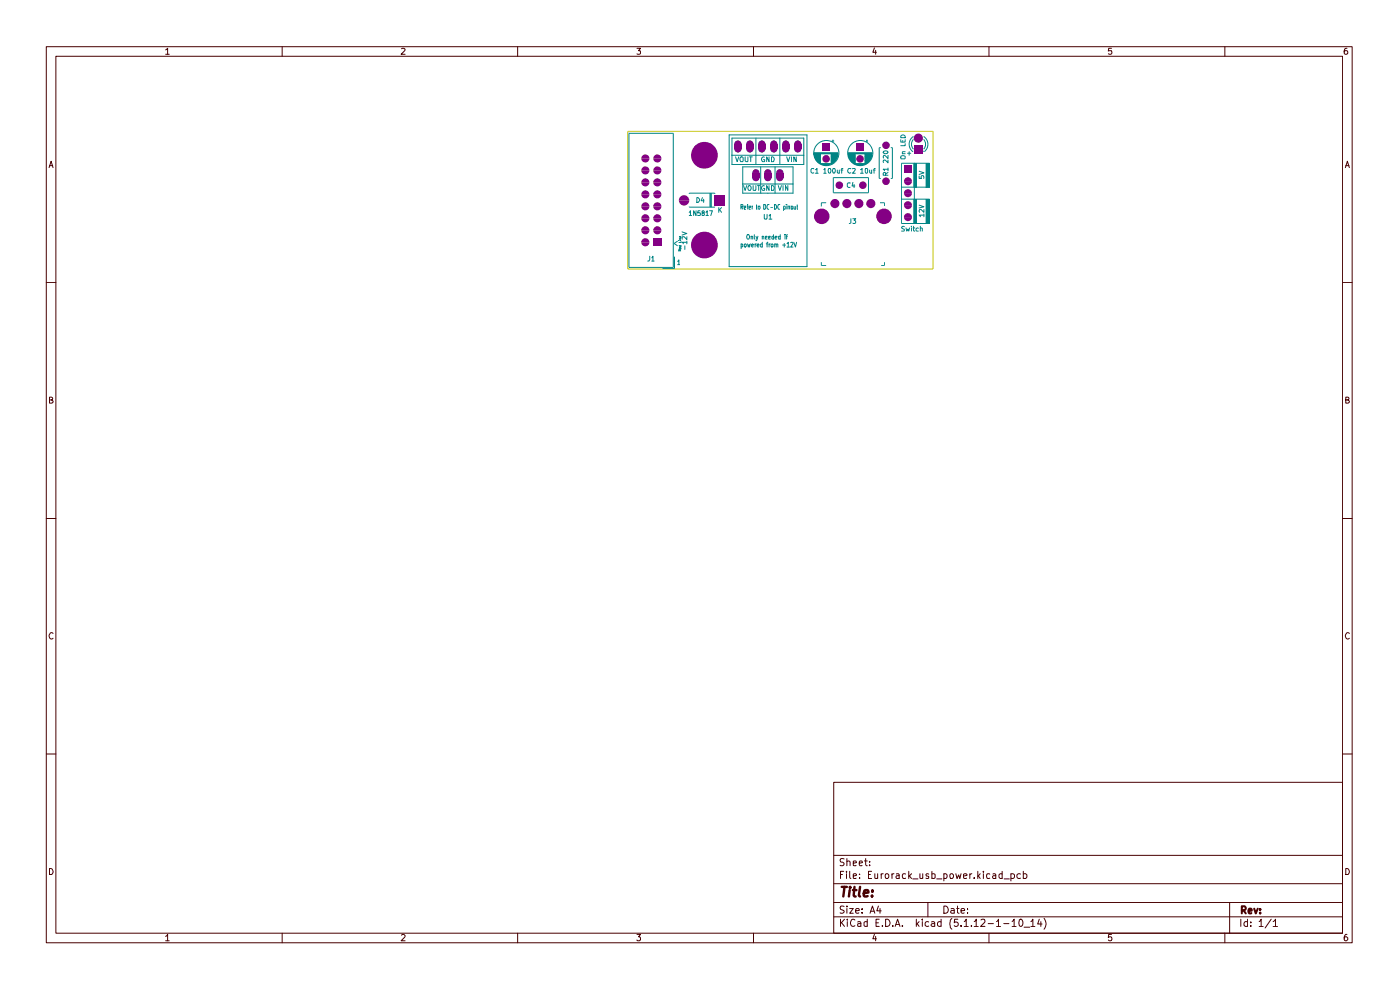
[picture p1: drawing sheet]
<svg xmlns="http://www.w3.org/2000/svg" width="297mm" height="210mm" viewBox="0 0 297 210" stroke-linecap="round" stroke-linejoin="round" font-family="sans-serif">
<g fill="none" stroke="#480000" stroke-width=".21">
<path d="M9.8 9.9h277.1v190.1h-277.1zM11.9 11.9h272.9v186.1h-272.9zM35.1 10.6l.5-.4v1.3M35.1 11.5h.8M59.9 9.9v2M85.2 10.3l.5-.1 .2 .4-.8 .9h.8M109.8 9.9v2M135.1 10.2h.8l-.4 .6h.3v.6h-.7M159.9 9.9v2M185.5 10.2l-.3 .9h.7M185.8 10.7v.8M209.8 9.9v2"/>
<path d="M235.8 10.2h-.6l-.1 .6h.7a.48 .48 0 0 1 0 .6 .48 .48 0 0 1-.7 0M259.8 9.9v2M285.7 10.2l-.4 .1-.1 1 .2 .2 .4-.1 .1-.4-.2-.2h-.5v.2M10.4 35.6l.4-1.4 .5 1.4M10.5 35.1h.7M285.4 35.6l.4-1.4 .5 1.4M285.5 35.1h.7M9.8 59.9h2.1M284.8 59.9h2.1M10.5 84.8h.6v-.5l-.6-.1v1.3h.5l.3-.4-.4-.3M285.5 84.8h.6v-.5l-.6-.1v1.3h.5l.3-.4-.4-.3M9.8 110h2.1"/>
<path d="M284.8 110h2.1M11.3 134.4a.57 .57 0 0 0-.8 0 .57 .57 0 0 0 0 .8l.3 .4 .5-.2M286.3 134.4a.57 .57 0 0 0-.8 0 .57 .57 0 0 0 0 .8l.3 .4 .5-.2M9.8 159.9h2.1M284.8 159.9h2.1M176.9 165.9h107.9v32.1h-107.9zM10.5 184.2a.71 .71 0 0 1 .7 .5 .71 .71 0 0 1-.2 .8h-.5zM35.1 198.6l.5-.4v1.4M35.1 199.6h.8M59.9 198v2M85.2 198.4l.1-.2h.4l.2 .4-.8 1h.8M109.8 198v2"/>
<path d="M135.1 198.2h.8l-.4 .5 .4 .3-.1 .5-.5 .1-.2-.2M159.9 198v2M176.9 194.5h107.9M176.9 191.4h107.9M176.9 187.5h107.9M176.9 181.4h107.9M178.3 195v1.5M178.3 185.5h.4M178.5 195.7l.7 .8M179 184.8h-.7v1.6M179.1 192.3h-.8a.61 .61 0 0 0 .1 .6 .61 .61 0 0 0 .6 .2l.1 .4a.6 .6 0 0 1-.9 .1M179.1 182.2h-.8a.53 .53 0 0 0 .1 .6 .53 .53 0 0 0 .5 .2l.2 .2-.2 .4h-.7"/>
<path d="M179.2 195l-.9 .9M179.6 184.8v.2M179.6 185.3v1.1M179.7 192.2v.2M179.7 182.8v-.1a.36 .36 0 0 1 .6 .2v.7M179.7 182.1v1.5M179.7 192.7v1M179.7 195v.2M179.7 195.5v1M180.3 192.7h.7l-.7 1h.7M180.3 184.8v1.3l.2 .3M181 185.8l.7-.1-.2-.4-.5 .1v.9h.6"/>
<path d="M181 183.1l.7-.1-.2-.4-.5 .1v.9h.6M181.4 195.2l-.4-.2a.78 .78 0 0 0-.6 .7 .78 .78 0 0 0 .6 .8l.4-.2M181.5 193.2l.8-.1-.1-.3-.4-.1-.3 .3v.5l.3 .2 .4-.1M181.9 195.6h.6l.1 .9M182.3 183.1l.7-.1-.2-.4-.4 .1-.1 .7 .2 .2h.4M182.4 186.2v.2M182.4 185.4v.1M182.6 195.9l-.7 .1v.4h.7M182.9 193.5v.2M182.9 192.8v.2M183.4 182.6h.6M183.6 182.1v1.3l.4 .2"/>
<path d="M184 195.6l-.4-.1-.3 .2v.6l.3 .2 .4-.1M184 195v1.5M184.2 185.5h.5M184.5 183.5v.1M184.5 182.7v.2M184.6 193.7l.5-1.5 .5 1.5M184.7 193.3h.7M184.9 184.8h-.7v1.6h.7M185.5 198.2l-.3 .9h.7M185.6 185.3v1l.4 .1 .2-.2M185.8 198.6v1M185.8 195.7h.6"/>
<path d="M186.2 185.3v1.1M186.4 192.2l-.4 1h.9M186.5 195h-.7v1.5h.7M186.7 192.7v1M186.9 185.3v1.1M187.2 196.3v.2M187.4 185.3l-.5 .3M187.9 195a.78 .78 0 0 1 .9 .7 .78 .78 0 0 1-.9 .8zM187.9 185.4l.4-.1 .3 .3v.4l-.3 .4-.4-.1zM189.2 185.3v1.1M189.4 196.3v.2M189.7 185.3l-.5 .3"/>
<path d="M189.9 196.5l.5-1.5 .5 1.5M190.1 196.1h.7M190.2 185.4l.4-.1 .2 .2v.9M190.8 185.7l-.7 .2 .1 .5 .6-.1M191.4 196.3v.2M192.1 185.4l-.4-.1-.3 .3 .1 .7h.6M192.8 184.8v1.6M192.9 185.8l.5 .6M193.4 185.3l-.6 .6M193.6 186.4h1.1M194.4 195v1.5M194.6 195.9l.4 .6"/>
<path d="M195 195.5l-.6 .6M195.2 185.3v1l.4 .1 .1-.2M195.7 195v.2M195.7 195.5v1M195.7 185.3v1.1M196.8 191.4v3.1M197 195.6h-.6l-.1 .7a.52 .52 0 0 0 .7 .1M197 185.4l-.4-.1-.2 .2 .2 .3 .4 .1v.4h-.6M197.6 195.6h.6l.1 .9M197.7 185.4l.4-.1 .3 .2v.7l-.3 .2-.4-.1M197.7 184.8v1.6M198.3 195.9h-.5l-.3 .3 .3 .3 .5-.1"/>
<path d="M198.7 186.4h1.1M199.6 195.6h-.5l-.2 .7a.52 .52 0 0 0 .7 .1M199.6 195v1.5M200.2 192.2a.78 .78 0 0 1 1 .8 .78 .78 0 0 1-1 .7zM200.2 185.4l.5-.1 .2 .3-.1 .6-.1 .2-.5-.1M200.2 185.3v1.6M201.6 185.4l.4-.1 .3 .3v.4l-.3 .4-.4-.1zM201.8 192.8h.6v.9M201.9 194.8a1.74 1.74 0 0 0 0 2.3M202.4 193.1h-.5l-.2 .3 .2 .3 .5-.1M202.8 185.3l.2 1.1 .4-.8 .2 .8 .3-1.1M202.9 192.7h.6"/>
<path d="M203.1 192.2v1.3l.4 .2M203.2 195h-.7l-.1 .7 .2-.1 .5 .1 .2 .6-.4 .2h-.3l-.2-.2M203.9 193.2l.7-.1v-.3l-.5-.1-.2 .3v.5l.2 .2 .5-.1M203.9 196.3v.2M204.4 185.8l.7-.1v-.3l-.5-.1-.2 .2 .1 .8h.6M204.6 195.5l.4-.5v1.5M204.6 196.5h.8M205.2 193.5v.2M205.2 192.8v.2M205.7 185.3v1.1M206.1 196.3v.2M206.2 185.3l-.5 .3"/>
<path d="M206.7 195.5l.4-.5v1.5M206.7 186.2v.2M206.7 196.5h.8M207.4 184.8v1.6M207.5 185.8l.4 .6M207.9 185.3l-.5 .6M208.1 195.2l.6-.2 .2 .1 .1 .4-1 1h1M208.6 184.8v.2M208.6 185.3v1.1M209.6 195.9h1.1M209.8 198v2M210 185.4l-.5-.1-.2 .3 .1 .7h.6"/>
<path d="M210.7 185.4l.4-.1 .1 .2v.9M211.2 185.7l-.6 .2 .1 .5 .5-.1M211.4 195.5l.4-.5v1.5M211.4 196.5h.9M212.6 185.4l-.4-.1-.3 .3 .1 .6 .2 .2 .4-.1M212.6 184.8v1.6M212.9 195.9h1.1M213 186.4h1.1M214.5 185.4a.52 .52 0 0 1 .7 .2l-.1 .7h-.6M214.5 185.3v1.6M214.7 195.5l.4-.5v1.5M214.7 196.5h.9"/>
<path d="M216.3 195.1l.2-.1a.82 .82 0 0 1 .5 .7 .82 .82 0 0 1-.5 .8 1.1 1.1 0 0 1-.2-1.4zM216.5 185.4a.52 .52 0 0 0-.8 .2l.2 .7h.6M217.1 185.4l.5-.1 .2 .3v.4l-.2 .4-.5-.1M217.1 184.8v1.6M217.3 196.7h1.1M218.7 195.5l.4-.5v1.5M218.7 196.5h.8M220.5 195l-.4 1h1M220.8 195.5v1M221.5 194.8a1.74 1.74 0 0 1 0 2.3M235.8 198.2h-.6l-.1 .7 .3-.2 .4 .1v.7l-.4 .1-.3-.2M259.8 198v2"/>
<path d="M260.9 191.4v6.6M263.2 195v1.5M264.7 195.6l-.5-.1-.3 .3v.5l.3 .2 .5-.1M264.7 195v1.5M265.3 196.3v.2M265.3 195.6v.1M267.1 195.5l.4-.5v1.5M267.1 196.5h.9M269.7 195l-1.3 1.8M270.1 195.5l.5-.5v1.5M270.1 196.5h.9M285.5 184.2a.71 .71 0 0 1 .7 .5 .71 .71 0 0 1-.2 .8h-.5z"/>
<path d="M285.7 198.2a.58 .58 0 0 0-.5 .6v.7l.5 .1 .2-.3v-.3l-.2-.3h-.3l-.2 .3"/>
</g>
<path d="M263.4 193.1h.6a.47 .47 0 0 0 .3-.4 .47 .47 0 0 0-.3-.5h-.6v1.6M263.8 193.1l.5 .7M264.9 193.3l.7-.1-.2-.5-.4 .1-.1 .8 .1 .2 .5-.1M266.1 192.7l.3 1.1 .4-1.1M267.3 193.6v.2M267.3 192.8v.2" fill="none" stroke="#480000" stroke-width=".42"/>
<path d="M178.6 188.1h1.1M179.2 188.1l-.3 2.1M180.3 188.8l-.2 1.4M180.3 188.1v.3M180.9 188.8h.8M181.3 188.1l-.2 1.8 .4 .3M182.5 188.1l-.3 1.8 .3 .3M183.2 189.5l1-.2-.1-.4h-.7l-.2 1 .3 .3 .6-.1M185 190v.2M185.1 188.9v.2" fill="none" stroke="#480000" stroke-width=".51"/>
<path d="M133.2 27.9h64.8v29.2h-64.8z" fill="none" stroke="#c2c200" stroke-width=".21"/>
<path d="M191.3 34.6v12.8h2.7M197.2 34.6h-3.3v5.1h3.3M191.3 42.2h5.9M191.9 48.1l-.4-.1-.2 .3 .6 .4v.2l-.6 .1M192.2 48.3l.2 .7 .2-.4 .2 .4 .2-.7M193.4 48v.1M193.4 48.3v.7M193.7 48.3h.4M193.8 48v.9l.3 .1M194.8 48.4l-.2-.1-.3 .3 .2 .4h.3M195.2 48.4h.5v.6M195.2 48v1" fill="none" stroke="#008484" stroke-width=".21"/>
<path d="M193.9 34.7h.5v5.1h-.5z" fill="#008484"/>
<path d="M193.9 34.7h.5v5.1h-.5z" fill="none" stroke="#008484" stroke-width=".21"/>
<path d="M196.5 34.7h.7v5.1h-.7z" fill="#008484"/>
<path d="M191.3 39.7h2.6M194 34.6v12.8M195 37.3v.5h.5l-.1-.4 .4-.1 .2 .2-.1 .3M195 36.3l1 .4-1 .3M195.8 32.1h.2M196.5 34.7h.7v5.1h-.7zM193.9 47.4h3.3" fill="none" stroke="#008484" stroke-width=".21"/>
<path d="M193.9 42.3h.5v5.2h-.5z" fill="#008484"/>
<path d="M193.9 42.3h.5v5.2h-.5z" fill="none" stroke="#008484" stroke-width=".21"/>
<path d="M196.5 42.3h.7v5.2h-.7z" fill="#008484"/>
<g fill="none" stroke="#008484" stroke-width=".21">
<path d="M133.4 28.3h9.4v28.4h-9.4zM154.7 28.6v28h16.5v-28M157.6 35.4v5.6M168.2 35.4v5.6M170.5 32.9v2M172.6 35.8l-.4-.1-.2 .3v.5l.4 .2h.2M172.6 32.5h5.2M172.6 32.8h1.6M172.6 32.7h1.6M172.6 32.9h1.6M172.6 32.6h5.2M172.6 32.4h5.2"/>
<path d="M172.7 33.2h1.5M172.7 33.1h1.5M172.7 33h1.5M172.7 32.9h1.5M172.8 33.4h1.4M172.8 33.3h1.4M172.9 33.6h1.3M172.9 33.5h1.3M173 36l.3-.3v1M173 36.7h.6M173 33.8h1.2M173 33.7h1.2"/>
<path d="M173.1 34h1.1M173.1 33.9h1.1M173.2 34.1h1M173.3 34.2h.9M173.4 34.3h.8M173.5 34.4h.7M173.6 34.5h.6M173.7 34.5h.5M173.8 34.6h.4M173.9 34.7h2.6M174.2 34.8h2.2M174.3 34.9h1.8"/>
<path d="M174.6 35h1.3M174.8 36l.2-.3v1M174.8 36.7h.5M174.9 35.1h.6M175.8 35.8l.1-.1a.52 .52 0 0 1 .4 .5 .52 .52 0 0 1-.4 .5l-.2-.4zM176.3 34.6h.4M176.3 34.1h.9M176.3 34h1M176.3 34h1.1M176.3 33.9h1.1M176.3 33.8h1.2M176.3 33.7h1.2"/>
<path d="M176.3 33.6h1.2M176.3 33.5h1.2M176.3 33.4h1.3M176.3 33.3h1.4M176.3 33.2h1.4M176.3 32.8h1.5M176.3 32.7h1.5M176.3 33.1h1.4M176.3 33h1.4M176.3 32.9h1.5M176.3 34.2h.8M176.3 34.3h.7"/>
<path d="M176.3 34.4h.7M176.3 34.5h.6M176.3 34.5h.5M176.4 29.9h.6M176.7 35.8l.1-.1a.52 .52 0 0 1 .4 .5 .52 .52 0 0 1-.3 .5l-.3-.4zM176.7 29.6v.5M176.8 37.7h7.4v3.2h-7.4zM177.6 36.1v.5l.2 .1h.3M178.1 36.1v.6M178.4 36.1h.4M178.8 35.7h-.2v1M179.9 32.5h5.2"/>
<path d="M179.9 32.8h1.5M179.9 32.7h1.5M179.9 33h1.5M179.9 32.9h1.5M179.9 32.6h5.1M179.9 32.4h5.2M180 33.3h1.4M180 33.2h1.4M180 33.1h1.4M180.1 33.5h1.3M180.1 33.4h1.3M180.2 33.7h1.2"/>
<path d="M180.2 33.6h1.2M180.3 33.9h1.1M180.3 33.8h1.1M180.3 38.9l-.4-.1-.2 .2v.5l.4 .3 .2-.1M180.3 34h1.1M180.4 34h1M180.5 35.8a.5 .5 0 0 0-.6 .2 .5 .5 0 0 0 0 .6l.3 .1h.3M180.5 34.1h.9M180.6 34.2h.8M180.6 34.3h.8M180.7 34.4h.7M180.8 35.8l.6-.1v.2l-.6 .8h.6"/>
<path d="M180.8 34.5h.6M180.9 38.7l-.1 .8h.6M180.9 34.5h.5M181 34.6h.4M181.1 34.7h2.7M181.2 39.1v.7M181.4 34.8h2.2M181.5 34.9h1.9M181.8 35h1.3M182.2 35.1h.5M182.5 36l.4-.3v1M182.5 36.7h.6"/>
<path d="M183.5 34.6h.4M183.5 34.1h.9M183.5 34h1M183.5 34h1.1M183.5 33.9h1.2M183.5 33.8h1.2M183.5 33.7h1.2M183.5 33.6h1.2M183.5 33.5h1.3M183.5 33.4h1.3M183.5 33.4h1.4M183.5 33.3h1.4"/>
<path d="M183.5 33.2h1.4M183.5 32.8h1.5M183.5 32.7h1.5M183.5 33.1h1.5M183.5 33h1.5M183.5 32.9h1.5M183.5 34.2h.9M183.5 34.3h.8M183.5 34.4h.7M183.5 34.5h.6M183.5 34.5h.5M183.6 35.7h.4l.1 .2v.6l-.2 .2-.3-.2z"/>
<path d="M183.7 29.9h.4M183.9 29.6v.5M184.5 36.1v.5l.2 .1h.2M184.9 36.1v.6M185.3 36.1h.4M185.7 35.7l-.3 .2v.8M186.9 31.3h-.4v6.5h.4M187.5 32.1a.58 .58 0 0 1 .9 .2 .58 .58 0 0 1-1 0zM187.9 37.2v-.5l-.4-.1-.1 .1v.5h1M188.4 35.9h-1l.2 .3M188.4 34v.5l-.6-.5h-.3v.5M188.4 32.9v.7l-.8-.7-.2 .3 .1 .3"/>
<path d="M188.4 36.6l-.5 .3M188.4 35.6v.6M189 31.3h.3v6.5h-.3M191.1 33.2l.3-.2 .5 .1 .1 .4-.1 .2h-.7zM191.1 29.6v.5h.9v-.5M191.1 28.9a.55 .55 0 0 1 .9 0v.3h-.9zM191.3 34.6h2.7M191.4 32.6h.6M191.5 29.8v.3M192 32.2h-.5v.4M192 30.5v.4h-.9M192.5 32.5h.7"/>
<path d="M192.9 32.2v.7M193.5 32.1h.2M193.8 29.6a1.5 1.5 0 0 0 0 2M193.8 28.9a1.99 1.99 0 0 0-.2 3.3M195.9 28.9a1.99 1.99 0 0 1 .2 3.3M195.9 29.6a1.5 1.5 0 0 1 0 2M137.8 54.4v.7l-.1 .3h-.3M138.3 54.7l.2-.3v1M138.3 55.4h.5M143.1 54.4v2.6h-2.6M143.8 55.5l.2-.4v1M143.8 56.1h.4"/>
<path d="M143.8 51.1l-.8 .5 .8 .6M144 52h.5v.3h-.3v-.3M144 51h.1M144.1 51h.4M144.1 50.8h.4M144.2 53.2v-.2l-.1-.1-.1 .3h.5M144.5 52.5v.2h-.3v-.2l.1 .2M144.5 51.2v.2h-.5M144.5 50.6h-.3v.2M144.5 50.2v.1h-.3l-.1-.1h.2v.1M144.5 52.9l-.3 .1M144.7 49.2l1 .3-1 .4"/>
<path d="M145.3 52.2v.7M145.7 51.4h-1l.2 .3M145.7 50.2v.6l-.6-.6h-.3v.5M145.7 51.1v.6M146.2 45l.3-.3v1M146.2 45.7h.5M146.2 41.1v-.1h5.4v.1M146.2 43.9h5.4M147.7 44.7v1l-.5-1v1M147.8 41.9h.3l.3 .4-.2 .6h-.4zM148.5 44.7h-.4l-.1 .5 .5-.1v.6l-.5-.1M149 41.9l-.2 .7h.6"/>
<path d="M149.1 45.1l-.2-.1v-.2l.4-.1 .1 .3-.5 .3 .1 .4h.4v-.1l-.1-.5M149.3 42.2v.7M149.8 45l.2-.3v1M149.8 45.7h.5M150.5 44.7h.6l-.3 1M150.6 41v2.9M150.8 41v2.9M150.9 41v2.9M152.5 44v1M152.7 44.4l.4 .6M153.1 44l-.6 .6M157.2 51.8h.4v.5h-.4"/>
<path d="M157.2 51.7v1M157.9 51.8l.3-.1 .1 .2v.3l-.1 .2-.3-.1zM158.5 49.9l.1-.1a.47 .47 0 0 1 .4 .4 .47 .47 0 0 1-.4 .5l-.2-.3zM158.6 51.7l.1 .7 .2-.5 .1 .5 .2-.7M159.3 50.2h.4v.5M159.3 50.1v.6M159.4 52.1l.5-.1-.2-.3-.3 .2v.3l.2 .2 .2-.1M160 49.8v.8l.2 .1M160.2 51.7v.7M160.4 50.1l.2 .6M160.4 51.7l-.2 .2M160.6 52.1l.4-.1-.1-.3-.3 .2v.3l.2 .2 .2-.1"/>
<path d="M160.8 50.1l-.3 .9-.1 .1M161.7 50.2h.4v.5M161.7 51.8l-.2-.1-.2 .2v.3l.2 .2 .2-.1M161.7 50.1v.6M161.7 51.4v1M162.4 50.4l.3-.1v-.2h-.3v.6h.3M162.6 51.7h.3M162.9 51.4l-.2 .1v.9M163.1 50.4l.3-.1v-.2h-.3v.6h.3M163.2 51.7v.7M163.4 51.7l-.2 .2M163.6 51.9l.1-.2 .3 .1v.5l-.3 .1-.1-.2z"/>
<path d="M164.1 49.8v.9h-.3l-.1-.5 .4-.1M164.3 51.8h.4v.6M164.3 51.7v.7M164.4 50.4l.4-.1v-.2l-.4 .1v.4l.4 .1M164.7 51.9l.1-.2 .2 .1v.6M165.5 49.8v.9h-.3v-.6h.3M166 52h.6M166.4 51.6v.8M166.5 49.8v.1M166.5 50.1v.6M166.8 50.1h.2M167 51.6l.2-.2v1"/>
<path d="M167 52.4h.5M167 49.8l-.1 .1v.8M167.7 51.5l.4-.1 .1 .2-.5 .8h.5M168.4 51.4l.3 1 .3-1M174.2 55.6v.7h1.1M175.3 43h-1.1v.8M180.5 46.4v.8l-.3 .2M180.9 46.4h.6l-.3 .3 .3 .3-.1 .3h-.5M186.7 43h.9v.7M187.6 55.6v.7h-.7M193.9 42.2v5.2M195 43.5l1 .4-1 .2"/>
<path d="M196 45.6h-1l.2 .4M196 44.4v.6l-.6-.6h-.3v.6M196 45.4v.6M196.5 42.3h.7v5.2h-.7z"/>
<circle cx="175.3" cy="32.5" r="2.67"/>
<circle cx="182.5" cy="32.5" r="2.67"/>
</g>
<g fill="#008484">
<path d="M162.4 36.1a.75 .75 0 0 1 .8-.1 .75 .75 0 0 1 .4 .7h-1.5z"/>
<path d="M162.1 37.7h1.5a.75 .75 0 0 1-.7 .7 .75 .75 0 0 1-.8-.7z"/>
<path d="M162.1 36.7h1.6v1h-1.6z"/>
<path d="M159.8 36.1a.75 .75 0 0 1 .8-.1 .75 .75 0 0 1 .5 .7h-1.5z"/>
<path d="M159.6 37.7h1.5a.75 .75 0 0 1-.7 .7 .75 .75 0 0 1-.8-.7z"/>
<path d="M159.6 36.7h1.5v1h-1.5z"/>
<path d="M161.1 30a.75 .75 0 0 1 .8-.1 .75 .75 0 0 1 .5 .7h-1.5z"/>
<path d="M160.9 31.6h1.5a.75 .75 0 0 1-.8 .7 .75 .75 0 0 1-.7-.7z"/>
<path d="M160.9 30.6h1.5v1h-1.5z"/>
</g>
<path d="M157.7 39.4l.4 1 .3-1M158.9 39.4h.2a.66 .66 0 0 1 .1 1h-.4a.66 .66 0 0 1 .1-1zM159.8 39.4l.1 1h.4l.1-.2v-.8M160.7 39.4h.5M161 39.4v1M157.6 41h5.3" fill="none" stroke="#008484" stroke-width=".21"/>
<g fill="#008484">
<path d="M163.6 30a.75 .75 0 0 1 .9-.1 .75 .75 0 0 1 .4 .7h-1.5z"/>
<path d="M163.4 31.6h1.5a.75 .75 0 0 1-.7 .7 .75 .75 0 0 1-.8-.7z"/>
<path d="M163.4 30.6h1.5v1h-1.5z"/>
<path d="M166.2 30a.75 .75 0 0 1 .8-.1 .75 .75 0 0 1 .5 .7h-1.5z"/>
<path d="M166 31.6h1.5a.75 .75 0 0 1-.8 .7 .75 .75 0 0 1-.7-.7z"/>
<path d="M165.9 30.6h1.6v1h-1.6z"/>
<path d="M168.7 30a.75 .75 0 0 1 .8-.1 .75 .75 0 0 1 .5 .7h-1.5z"/>
<path d="M168.5 31.6h1.5a.75 .75 0 0 1-.8 .7 .75 .75 0 0 1-.7-.7z"/>
<path d="M168.5 30.6h1.5v1h-1.5z"/>
</g>
<path d="M154.7 28.6h16.5M162.9 34.9h7.6M165.4 29.3v5.6M166.9 33.3l.3 1 .4-1M167.9 33.3v1M168.9 33.3v1l-.5-1v1M170.5 29.3v3.6" fill="none" stroke="#008484" stroke-width=".21"/>
<g fill="#008484">
<path d="M158.6 30a.75 .75 0 0 1 .8-.1 .75 .75 0 0 1 .4 .7h-1.5z"/>
<path d="M158.3 31.6h1.5a.75 .75 0 0 1-.7 .7 .75 .75 0 0 1-.8-.7z"/>
<path d="M158.3 30.6h1.6v1h-1.6z"/>
</g>
<path d="M155.3 34.9h7.6M162.1 33.4a.5 .5 0 0 0-.6 .3 .5 .5 0 0 0 .3 .6l.4-.1v-.3h-.2M163.2 33.3v1l-.6-1v1M163.7 33.3a.59 .59 0 0 1 .5 .3 .59 .59 0 0 1-.1 .7h-.4z" fill="none" stroke="#008484" stroke-width=".21"/>
<g fill="#008484">
<path d="M156 30a.75 .75 0 0 1 .8-.1 .75 .75 0 0 1 .5 .7h-1.5z"/>
<path d="M155.8 31.6h1.5a.75 .75 0 0 1-.8 .7 .75 .75 0 0 1-.7-.7z"/>
<path d="M155.8 30.6h1.5v1h-1.5z"/>
</g>
<path d="M155.3 29.3v5.6M156 33.3l.4 1 .3-1M157.2 33.3l.4 .1v.7v.2h-.5a.66 .66 0 0 1 .1-1zM158.1 33.3v.8l.1 .2 .5-.1v-.9M159 33.3h.6M159.3 33.3v1M160.4 29.3v5.6" fill="none" stroke="#008484" stroke-width=".21"/>
<g fill="#008484">
<path d="M164.9 36.1a.75 .75 0 0 1 .8-.1 .75 .75 0 0 1 .5 .7h-1.5z"/>
<path d="M164.7 37.7h1.5a.75 .75 0 0 1-.8 .7 .75 .75 0 0 1-.7-.7z"/>
<path d="M164.7 36.7h1.5v1h-1.5z"/>
</g>
<g fill="none" stroke="#008484" stroke-width=".21">
<path d="M155.3 29.3h15.2M155.3 32.9h15.2M157.6 35.4h10.6M157.6 39h10.6M161.4 35.4v5.6M162.1 39.5a.5 .5 0 0 0-.6 .3 .5 .5 0 0 0 .3 .6l.4-.1v-.3h-.2M163.2 39.4v1l-.6-1v1M163.7 39.4a.59 .59 0 0 1 .5 .3 .59 .59 0 0 1-.1 .7h-.4zM164.4 35.4v5.6M165.1 39.4l.3 1 .4-1M166.1 39.4v1M167.1 39.4v1l-.5-1v1"/>
<path d="M157.2 43.9l.4-.1-.1-.4h-.3v1M157.4 43.9l.2 .5M157.9 44.1l.3-.1v-.3l-.3 .1v.6l.3-.1M158.5 43.7h.2M158.7 43.4h-.2v1M158.9 44.1l.3-.1v-.3h-.3v.6h.3M159.6 43.7v.7M159.7 43.7h-.1v.2M160.4 43.7h.3M160.5 43.4v.9l.2 .1M160.9 43.7h.3v.2l-.1 .5-.3-.2zM162 43.4h.3l.1 .2v.6l-.2 .2h-.2z"/>
<path d="M162.1 45.5l.1 1h.4l.1-.2v-.8M162.9 41h5.3M163.1 43.5v-.1a.53 .53 0 0 0-.4 .5 .53 .53 0 0 0 .3 .5l.1-.1M163.2 45.8l.2-.3v1M163.2 46.5h.5M163.4 44h.6M164.3 43.4h.2l.2 .2v.6l-.2 .2h-.2zM165.4 43.5v-.1a.53 .53 0 0 0-.4 .5 .53 .53 0 0 0 .3 .5l.1-.1M166.2 44.3h.4l-.1-.6h-.3v1M166.9 43.4v.1M166.9 43.7v.7M167.2 43.8l.3-.1v.7"/>
<path d="M167.2 43.7v.7M167.9 43.7l.3 .1v.5l-.2 .1-.1-.1zM168.4 43.7v.5l.2 .2 .2-.1M168.8 43.7v.7M169 43.7h.3M169.1 43.4v.9l.2 .1"/>
</g>
<g fill="#840084">
<path d="M138.6 46.3h1.7a.86 .86 0 0 1-.9 .9 .86 .86 0 0 1-.8-.9z"/>
<path d="M138.8 45.7a.86 .86 0 0 1 1-.2 .86 .86 0 0 1 .5 .8h-1.7z"/>
<path d="M151.6 41.4h2.2v2.2h-2.2z"/>
<path d="M144 42.5h2.2a1.1 1.1 0 0 1-1.1 1.1 1.1 1.1 0 0 1-1.1-1.1z"/>
<path d="M144.5 41.6a1.1 1.1 0 0 1 1.1-.1 1.1 1.1 0 0 1 .6 1h-2.2l.1-.3z"/>
<path d="M156 30a.75 .75 0 0 1 .8-.1 .75 .75 0 0 1 .5 .7h-1.5z"/>
<path d="M155.8 31.6h1.5a.75 .75 0 0 1-.8 .7 .75 .75 0 0 1-.7-.7z"/>
<path d="M155.8 30.6h1.5v1h-1.5z"/>
<path d="M138.5 50.5h1.8v1.7h-1.8z"/>
<path d="M136 51.4h1.8a.86 .86 0 0 1-.9 .9 .86 .86 0 0 1-.9-.9z"/>
<path d="M136.3 50.8a.86 .86 0 0 1 .9-.2 .86 .86 0 0 1 .6 .8h-1.8z"/>
<path d="M138.6 48.9h1.7a.86 .86 0 0 1-.9 .8 .86 .86 0 0 1-.8-.8z"/>
<path d="M138.8 48.2a.86 .86 0 0 1 1-.1 .86 .86 0 0 1 .5 .8h-1.7z"/>
<path d="M136 48.9h1.8a.86 .86 0 0 1-.9 .8 .86 .86 0 0 1-.9-.8z"/>
<path d="M136.3 48.2a.86 .86 0 0 1 .9-.1 .86 .86 0 0 1 .6 .8h-1.8z"/>
<path d="M136 46.3h1.8a.86 .86 0 0 1-.9 .9 .86 .86 0 0 1-.9-.9z"/>
<path d="M136.3 45.7a.86 .86 0 0 1 .9-.2 .86 .86 0 0 1 .6 .8h-1.8z"/>
<path d="M136 43.8h1.8a.86 .86 0 0 1-.9 .8 .86 .86 0 0 1-.9-.8z"/>
<path d="M136.3 43.2a.86 .86 0 0 1 .9-.2 .86 .86 0 0 1 .6 .8h-1.8z"/>
<path d="M136 41.2h1.8a.86 .86 0 0 1-.9 .9 .86 .86 0 0 1-.9-.9z"/>
<path d="M136.3 40.6a.86 .86 0 0 1 .9-.2 .86 .86 0 0 1 .6 .8h-1.8z"/>
<path d="M136 38.7h1.8a.86 .86 0 0 1-.9 .9 .86 .86 0 0 1-.9-.9z"/>
<path d="M136.3 38.1a.86 .86 0 0 1 .9-.2 .86 .86 0 0 1 .6 .8h-1.8z"/>
<path d="M136 36.2h1.8a.86 .86 0 0 1-.9 .8 .86 .86 0 0 1-.9-.8z"/>
<path d="M136.3 35.5a.86 .86 0 0 1 .9-.1 .86 .86 0 0 1 .6 .8h-1.8z"/>
<path d="M138.6 43.8h1.7a.86 .86 0 0 1-.9 .8 .86 .86 0 0 1-.8-.8z"/>
<path d="M138.8 43.2a.86 .86 0 0 1 1-.2 .86 .86 0 0 1 .5 .8h-1.7z"/>
<path d="M138.6 41.2h1.7a.86 .86 0 0 1-.9 .9 .86 .86 0 0 1-.8-.9z"/>
<path d="M138.8 40.6a.86 .86 0 0 1 1-.2 .86 .86 0 0 1 .5 .8h-1.7z"/>
<path d="M138.6 38.7h1.7a.86 .86 0 0 1-.9 .9 .86 .86 0 0 1-.8-.9z"/>
<path d="M138.8 38.1a.86 .86 0 0 1 1-.2 .86 .86 0 0 1 .5 .8h-1.7z"/>
<path d="M138.6 36.2h1.7a.86 .86 0 0 1-.9 .8 .86 .86 0 0 1-.8-.8z"/>
<path d="M138.8 35.5a.86 .86 0 0 1 1-.1 .86 .86 0 0 1 .5 .8h-1.7z"/>
<path d="M138.6 33.6h1.7a.86 .86 0 0 1-.9 .9 .86 .86 0 0 1-.8-.9z"/>
<path d="M138.8 33a.86 .86 0 0 1 1-.2 .86 .86 0 0 1 .5 .8h-1.7z"/>
<path d="M136 33.6h1.8a.86 .86 0 0 1-.9 .9 .86 .86 0 0 1-.9-.9z"/>
<path d="M136.3 33a.86 .86 0 0 1 .9-.2 .86 .86 0 0 1 .6 .8h-1.8z"/>
<path d="M192 37.8a.85 .85 0 0 1 .9-.1 .85 .85 0 0 1 .6 .7h-1.7z"/>
<path d="M191.8 38.4h1.7a.85 .85 0 0 1-.9 .9 .85 .85 0 0 1-.8-.9z"/>
<path d="M192 40.4a.85 .85 0 0 1 .9-.2 .85 .85 0 0 1 .6 .8h-1.7z"/>
<path d="M191.8 41h1.7a.85 .85 0 0 1-.9 .8 .85 .85 0 0 1-.8-.8z"/>
<path d="M192 42.9a.85 .85 0 0 1 .9-.2 .85 .85 0 0 1 .6 .8h-1.7z"/>
<path d="M191.8 43.5h1.7a.85 .85 0 0 1-.9 .9 .85 .85 0 0 1-.8-.9z"/>
<path d="M192 45.5a.85 .85 0 0 1 .9-.2 .85 .85 0 0 1 .6 .8h-1.7z"/>
<path d="M191.8 46.1h1.7a.85 .85 0 0 1-.9 .8 .85 .85 0 0 1-.8-.8z"/>
<path d="M181.7 30.4h1.5v1.6h-1.5z"/>
<path d="M191.8 35.1h1.7v1.6h-1.7z"/>
<path d="M193.9 30.9h1.8v1.8h-1.8z"/>
<path d="M187.4 30.3l.6-.3v1.6a.8 .8 0 0 1-.8-.5 .8 .8 0 0 1 .2-.8z"/>
<path d="M188 30a.8 .8 0 0 1 .8 .8 .8 .8 0 0 1-.8 .8z"/>
<path d="M174.4 30.4h1.6v1.6h-1.6z"/>
<path d="M164.9 36.1a.75 .75 0 0 1 .8-.1 .75 .75 0 0 1 .5 .7h-1.5z"/>
<path d="M164.7 37.7h1.5a.75 .75 0 0 1-.8 .7 .75 .75 0 0 1-.7-.7z"/>
<path d="M164.7 36.7h1.5v1h-1.5z"/>
<path d="M166.2 30a.75 .75 0 0 1 .8-.1 .75 .75 0 0 1 .5 .7h-1.5z"/>
<path d="M166 31.6h1.5a.75 .75 0 0 1-.8 .7 .75 .75 0 0 1-.7-.7z"/>
<path d="M165.9 30.6h1.6v1h-1.6z"/>
<path d="M168.7 30a.75 .75 0 0 1 .8-.1 .75 .75 0 0 1 .5 .7h-1.5z"/>
<path d="M168.5 31.6h1.5a.75 .75 0 0 1-.8 .7 .75 .75 0 0 1-.7-.7z"/>
<path d="M168.5 30.6h1.5v1h-1.5z"/>
<path d="M162.4 36.1a.75 .75 0 0 1 .8-.1 .75 .75 0 0 1 .4 .7h-1.5z"/>
<path d="M162.1 37.7h1.5a.75 .75 0 0 1-.7 .7 .75 .75 0 0 1-.8-.7z"/>
<path d="M162.1 36.7h1.6v1h-1.6z"/>
<path d="M159.8 36.1a.75 .75 0 0 1 .8-.1 .75 .75 0 0 1 .5 .7h-1.5z"/>
<path d="M159.6 37.7h1.5a.75 .75 0 0 1-.7 .7 .75 .75 0 0 1-.8-.7z"/>
<path d="M159.6 36.7h1.5v1h-1.5z"/>
<path d="M158.6 30a.75 .75 0 0 1 .8-.1 .75 .75 0 0 1 .4 .7h-1.5z"/>
<path d="M158.3 31.6h1.5a.75 .75 0 0 1-.7 .7 .75 .75 0 0 1-.8-.7z"/>
<path d="M158.3 30.6h1.6v1h-1.6z"/>
<path d="M163.6 30a.75 .75 0 0 1 .9-.1 .75 .75 0 0 1 .4 .7h-1.5z"/>
<path d="M163.4 31.6h1.5a.75 .75 0 0 1-.7 .7 .75 .75 0 0 1-.8-.7z"/>
<path d="M163.4 30.6h1.5v1h-1.5z"/>
<path d="M161.1 30a.75 .75 0 0 1 .8-.1 .75 .75 0 0 1 .5 .7h-1.5z"/>
<path d="M160.9 31.6h1.5a.75 .75 0 0 1-.8 .7 .75 .75 0 0 1-.7-.7z"/>
<path d="M160.9 30.6h1.5v1h-1.5z"/>
<circle cx="149.4" cy="32.9" r="2.84"/>
<circle cx="149.4" cy="52" r="2.84"/>
<circle cx="188" cy="38.4" r=".8"/>
<circle cx="187.5" cy="45.9" r="1.65"/>
<circle cx="177.1" cy="43.2" r=".97"/>
<circle cx="179.7" cy="43.2" r=".97"/>
<circle cx="182.2" cy="43.2" r=".97"/>
<circle cx="184.7" cy="43.2" r=".97"/>
<circle cx="182.5" cy="33.7" r=".8"/>
<circle cx="178.1" cy="39.3" r=".8"/>
<circle cx="183" cy="39.3" r=".8"/>
<circle cx="194.8" cy="29.3" r=".97"/>
<circle cx="174.3" cy="45.9" r="1.65"/>
<circle cx="175.3" cy="33.7" r=".8"/>
</g>
</svg>
